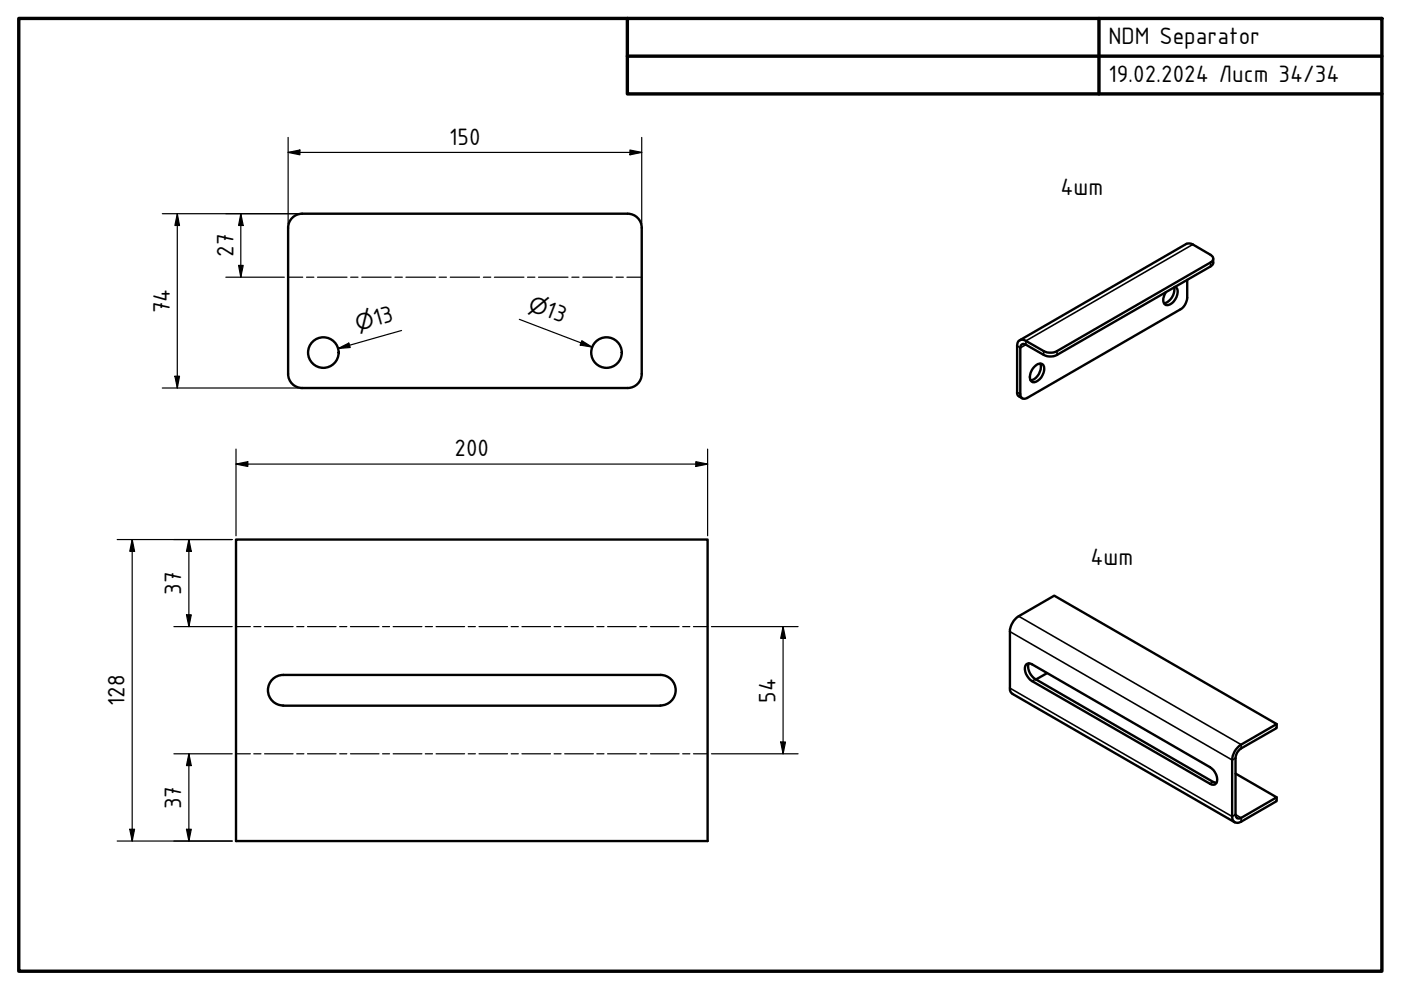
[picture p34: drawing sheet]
<svg xmlns="http://www.w3.org/2000/svg" width="297mm" height="210mm" viewBox="0 0 297 210" stroke-linecap="round" stroke-linejoin="round" font-family="sans-serif">
<defs><g id="words">
<g font-size="5.4">
<text x="235" y="9.4">NDM Separator</text>
<text x="235" y="17.4">19.02.2024 Лист 34/34</text>
<text x="95.2" y="30.7">150</text>
<text x="224.8" y="41.3">4шт</text>
<text x="49.5" y="54.5" transform="rotate(-90 49.5 54.5)">27</text>
<text x="36" y="66.4" transform="rotate(-90 36 66.4)">74</text>
<text x="79.7" y="69.1" transform="rotate(-16 79.7 69.1)">13</text>
<text x="115.4" y="67.1" transform="rotate(21 115.4 67.1)">13</text>
<text x="96.4" y="96.8">200</text>
<text x="231.2" y="119.7">4шт</text>
<text x="38.4" y="126.1" transform="rotate(-90 38.4 126.1)">37</text>
<text x="26.4" y="149.7" transform="rotate(-90 26.4 149.7)">128</text>
<text x="164.4" y="149" transform="rotate(-90 164.4 149)">54</text>
<text x="38.4" y="171.5" transform="rotate(-90 38.4 171.5)">37</text>
</g>
<g font-size="4.6">
<text x="111.8" y="65.7" transform="rotate(21 111.8 65.7)">⌀</text>
<text x="75.9" y="70.1" transform="rotate(-16 75.9 70.1)">⌀</text>
</g>
</g></defs>
<!-- layer: Visible (ISO) -->
<g fill="none" stroke="#000" stroke-width=".51">
<path d="M61.1 48.3v31M64.1 45.3h69M64.1 45.3a2.98 2.98 0 0 0-3 3M133.1 45.3a2.98 2.98 0 0 1 3 3M136.1 48.3v31M257.2 54.8v1.1l-.5 .6-32.9 18.9-.9 .2-1.2-.2-4.2-2.3a.73 .73 0 0 0-.8-.1 .73 .73 0 0 0-.4 .8v9.7a.9 .9 0 0 0 .5 .9 .9 .9 0 0 0 1 0l32.8-19 .6-.7 .5-1.2v-4.2M61.1 79.3a2.98 2.98 0 0 0 3 3M136.1 79.3a2.98 2.98 0 0 1-3 3M216.2 72.2l35.3-20.5 .6-.1 .8 .2 3.8 2.2a.86 .86 0 0 1 .5 .8 .86 .86 0 0 1-.5 .8l-32.9 19-.9 .2-1.2-.2-4.2-2.3a1.14 1.14 0 0 0-1.3-.2 1.14 1.14 0 0 0-.6 1.2v9.9a.83 .83 0 0 0 .5 .8l.6 .5M219.3 77.7a1.11 1.11 0 0 1 1.1-.6 1.11 1.11 0 0 1 1 .7 2.83 2.83 0 0 1-2.4 3.2 1.44 1.44 0 0 1-.5-2zM220.6 77.1a2.84 2.84 0 0 1-2.1 3.5M248.9 60.9a3 3 0 0 1-2.1 3.4"/>
<path d="M249.1 60.8a1.58 1.58 0 0 1 .3 2.2 2.33 2.33 0 0 1-2.3 1.7 1.65 1.65 0 0 1-.2-2.3l.3-.5M64.1 82.3h69M50 114.4h100v63.9h-100zM60 149.6h80M60 149.6a3.2 3.2 0 0 1-3.2-3.3 3.2 3.2 0 0 1 3.2-3.2h80a3.2 3.2 0 0 1 3.3 3.2 3.2 3.2 0 0 1-3.3 3.3M217.6 140.9a.97 .97 0 0 1 1.2 0l37.7 21.8a2.84 2.84 0 0 1 1.3 3.4 .97 .97 0 0 1-1.3 .1l-37.7-21.8a2.87 2.87 0 0 1-1.2-3.5zM218.1 140.6a2.93 2.93 0 0 0 1.4 3.4l37.7 21.8 .7 .2M222 142.7l-2.4 1.4M270.7 153.5l-47.2-27.2-7.5 4.4a4.2 4.2 0 0 0-1.9 3.2v12a1.24 1.24 0 0 0 .6 1.2l47.1 27.2M262 164l8.7 5.1-7.6 4.3a.73 .73 0 0 1-.8 .1 .73 .73 0 0 1-.3-.8v-11.9l.3-1.2 .8-.9 7.6-4.3v-.9l-7.6 4.4a4.1 4.1 0 0 0-1.9 3.2v12a1.16 1.16 0 0 0 .6 1.2 1.16 1.16 0 0 0 1.3-.1l7.6-4.3v-.8"/>
<circle cx="68.6" cy="74.8" r="3.2"/>
<circle cx="128.6" cy="74.8" r="3.2"/>
</g>
<!-- layer: Visible Narrow (ISO) -->
<path d="M252.9 51.8l-35.4 20.5v.8l-1.2 .7-.7-.5M256.7 55.6v.9M221.3 74.4v.8M224.1 74.4v.8M215.6 83.2l.7 .3M214.1 133.9l47.1 27.2 .8-.3M216 130.7l47.1 27.2v.8M214.1 145.9l47.1 27.2 .8-.4 1.1 .7v.8M219.5 144l-.7 .4M257.2 165.8l-.7 .4" fill="none" stroke="#000" stroke-width=".34"/>
<!-- layer: Bend Centerline (ISO) -->
<g fill="none" stroke="#000" stroke-width=".25">
<path d="M61.1 58.8h3.1M65 58.8h1.5M67.3 58.8h6.3M74.3 58.8h1.6M76.7 58.8h6.2M83.7 58.8h1.6M86.1 58.8h6.2M93.1 58.8h1.6M95.5 58.8h6.2M102.5 58.8h1.6M104.8 58.8h6.3M111.8 58.8h1.6"/>
<path d="M114.2 58.8h6.2M121.2 58.8h1.6M123.6 58.8h6.2M130.6 58.8h1.6M132.9 58.8h3.2M50 132.9h3.1M53.8 132.9h1.5M56.1 132.9h6M62.9 132.9h1.5M65.2 132.9h6M72 132.9h1.5M74.3 132.9h6"/>
<path d="M81.1 132.9h1.5M83.4 132.9h6.1M90.2 132.9h1.5M92.5 132.9h6M99.3 132.9h1.5M101.6 132.9h6M108.4 132.9h1.5M110.7 132.9h6M117.5 132.9h1.5M119.7 132.9h6.1M126.5 132.9h1.6M128.8 132.9h6.1"/>
<path d="M135.6 132.9h1.6M137.9 132.9h6.1M144.7 132.9h1.6M147 132.9h3M50 159.8h3.1M53.8 159.8h1.5M56.1 159.8h6M62.9 159.8h1.5M65.2 159.8h6M72 159.8h1.5M74.3 159.8h6M81.1 159.8h1.5"/>
<path d="M83.4 159.8h6.1M90.2 159.8h1.5M92.5 159.8h6M99.3 159.8h1.5M101.6 159.8h6M108.4 159.8h1.5M110.7 159.8h6M117.5 159.8h1.5M119.7 159.8h6.1M126.5 159.8h1.6M128.8 159.8h6.1M135.6 159.8h1.6"/>
<path d="M137.9 159.8h6.1M144.7 159.8h1.6M147 159.8h3"/>
</g>
<!-- layer: Border (ISO) -->
<path d="M4 3.9h289v202h-289zM133 3.9v16h160M133 11.9h160M233 3.9v16" fill="none" stroke="#000" stroke-width=".72"/>
<!-- layer: Dimension (ISO) -->
<g fill="none" stroke="#000" stroke-width=".25">
<path d="M61.1 32.3l2.5-.5v1zM61.1 32.3h75M61.1 29.1v18.4M133.6 31.8l2.5 .5-2.5 .5zM136.1 29.1v18.4M34.4 45.3h28.9M37.6 45.3l.5 2.5h-1zM37.6 45.3v37M47.9 58.8h12.4M50.6 56.3h1l-.5 2.5zM51.1 45.3l.5 2.5h-1zM51.1 45.3v13.5"/>
<path d="M37.1 79.8h1l-.5 2.5zM71.7 73.9l2.3-1.2 .3 1zM85.1 70.1l-13.4 3.8M110.1 67.7l15.4 5.9M123.4 72.2l2.1 1.4-2.5-.4zM34.4 82.3h28.9M50 98.4l2.5-.5v1zM50 98.4h100M50 95.2v18.4M147.5 97.9l2.5 .5-2.5 .5zM150 95.2v18.4M24.8 114.4h24.4"/>
<path d="M28 114.4l.5 2.5h-1zM28 114.4v63.9M40 114.4l.6 2.5h-1.1zM40 114.4v18.5M36.9 132.9h12.3M39.5 130.4h1.1l-.6 2.5zM150.8 132.9h18.4M166 132.9l.5 2.5h-1zM166 132.9v26.9M36.9 159.8h12.3M40 159.8l.6 2.5h-1.1zM40 159.8v18.5"/>
<path d="M150.8 159.8h18.4M165.5 157.3h1l-.5 2.5zM24.8 178.3h24.4M27.5 175.8h1l-.5 2.5zM39.5 175.8h1.1l-.6 2.5z"/>
</g>
<g fill="#000">
<path d="M61.1 32.3l2.5-.5v1zM133.6 31.8l2.5 .5-2.5 .5zM37.6 45.3l.5 2.5h-1zM50.6 56.3h1l-.5 2.5zM51.1 45.3l.5 2.5h-1zM37.1 79.8h1l-.5 2.5zM71.7 73.9l2.3-1.2 .3 1zM123.4 72.2l2.1 1.4-2.5-.4zM50 98.4l2.5-.5v1zM147.5 97.9l2.5 .5-2.5 .5zM28 114.4l.5 2.5h-1zM40 114.4l.6 2.5h-1.1z"/>
<path d="M39.5 130.4h1.1l-.6 2.5zM166 132.9l.5 2.5h-1zM165.5 157.3h1l-.5 2.5zM27.5 175.8h1l-.5 2.5zM39.5 175.8h1.1l-.6 2.5zM40 159.8l.6 2.5h-1.1z"/>
</g>
<use href="#words"/>
</svg>
